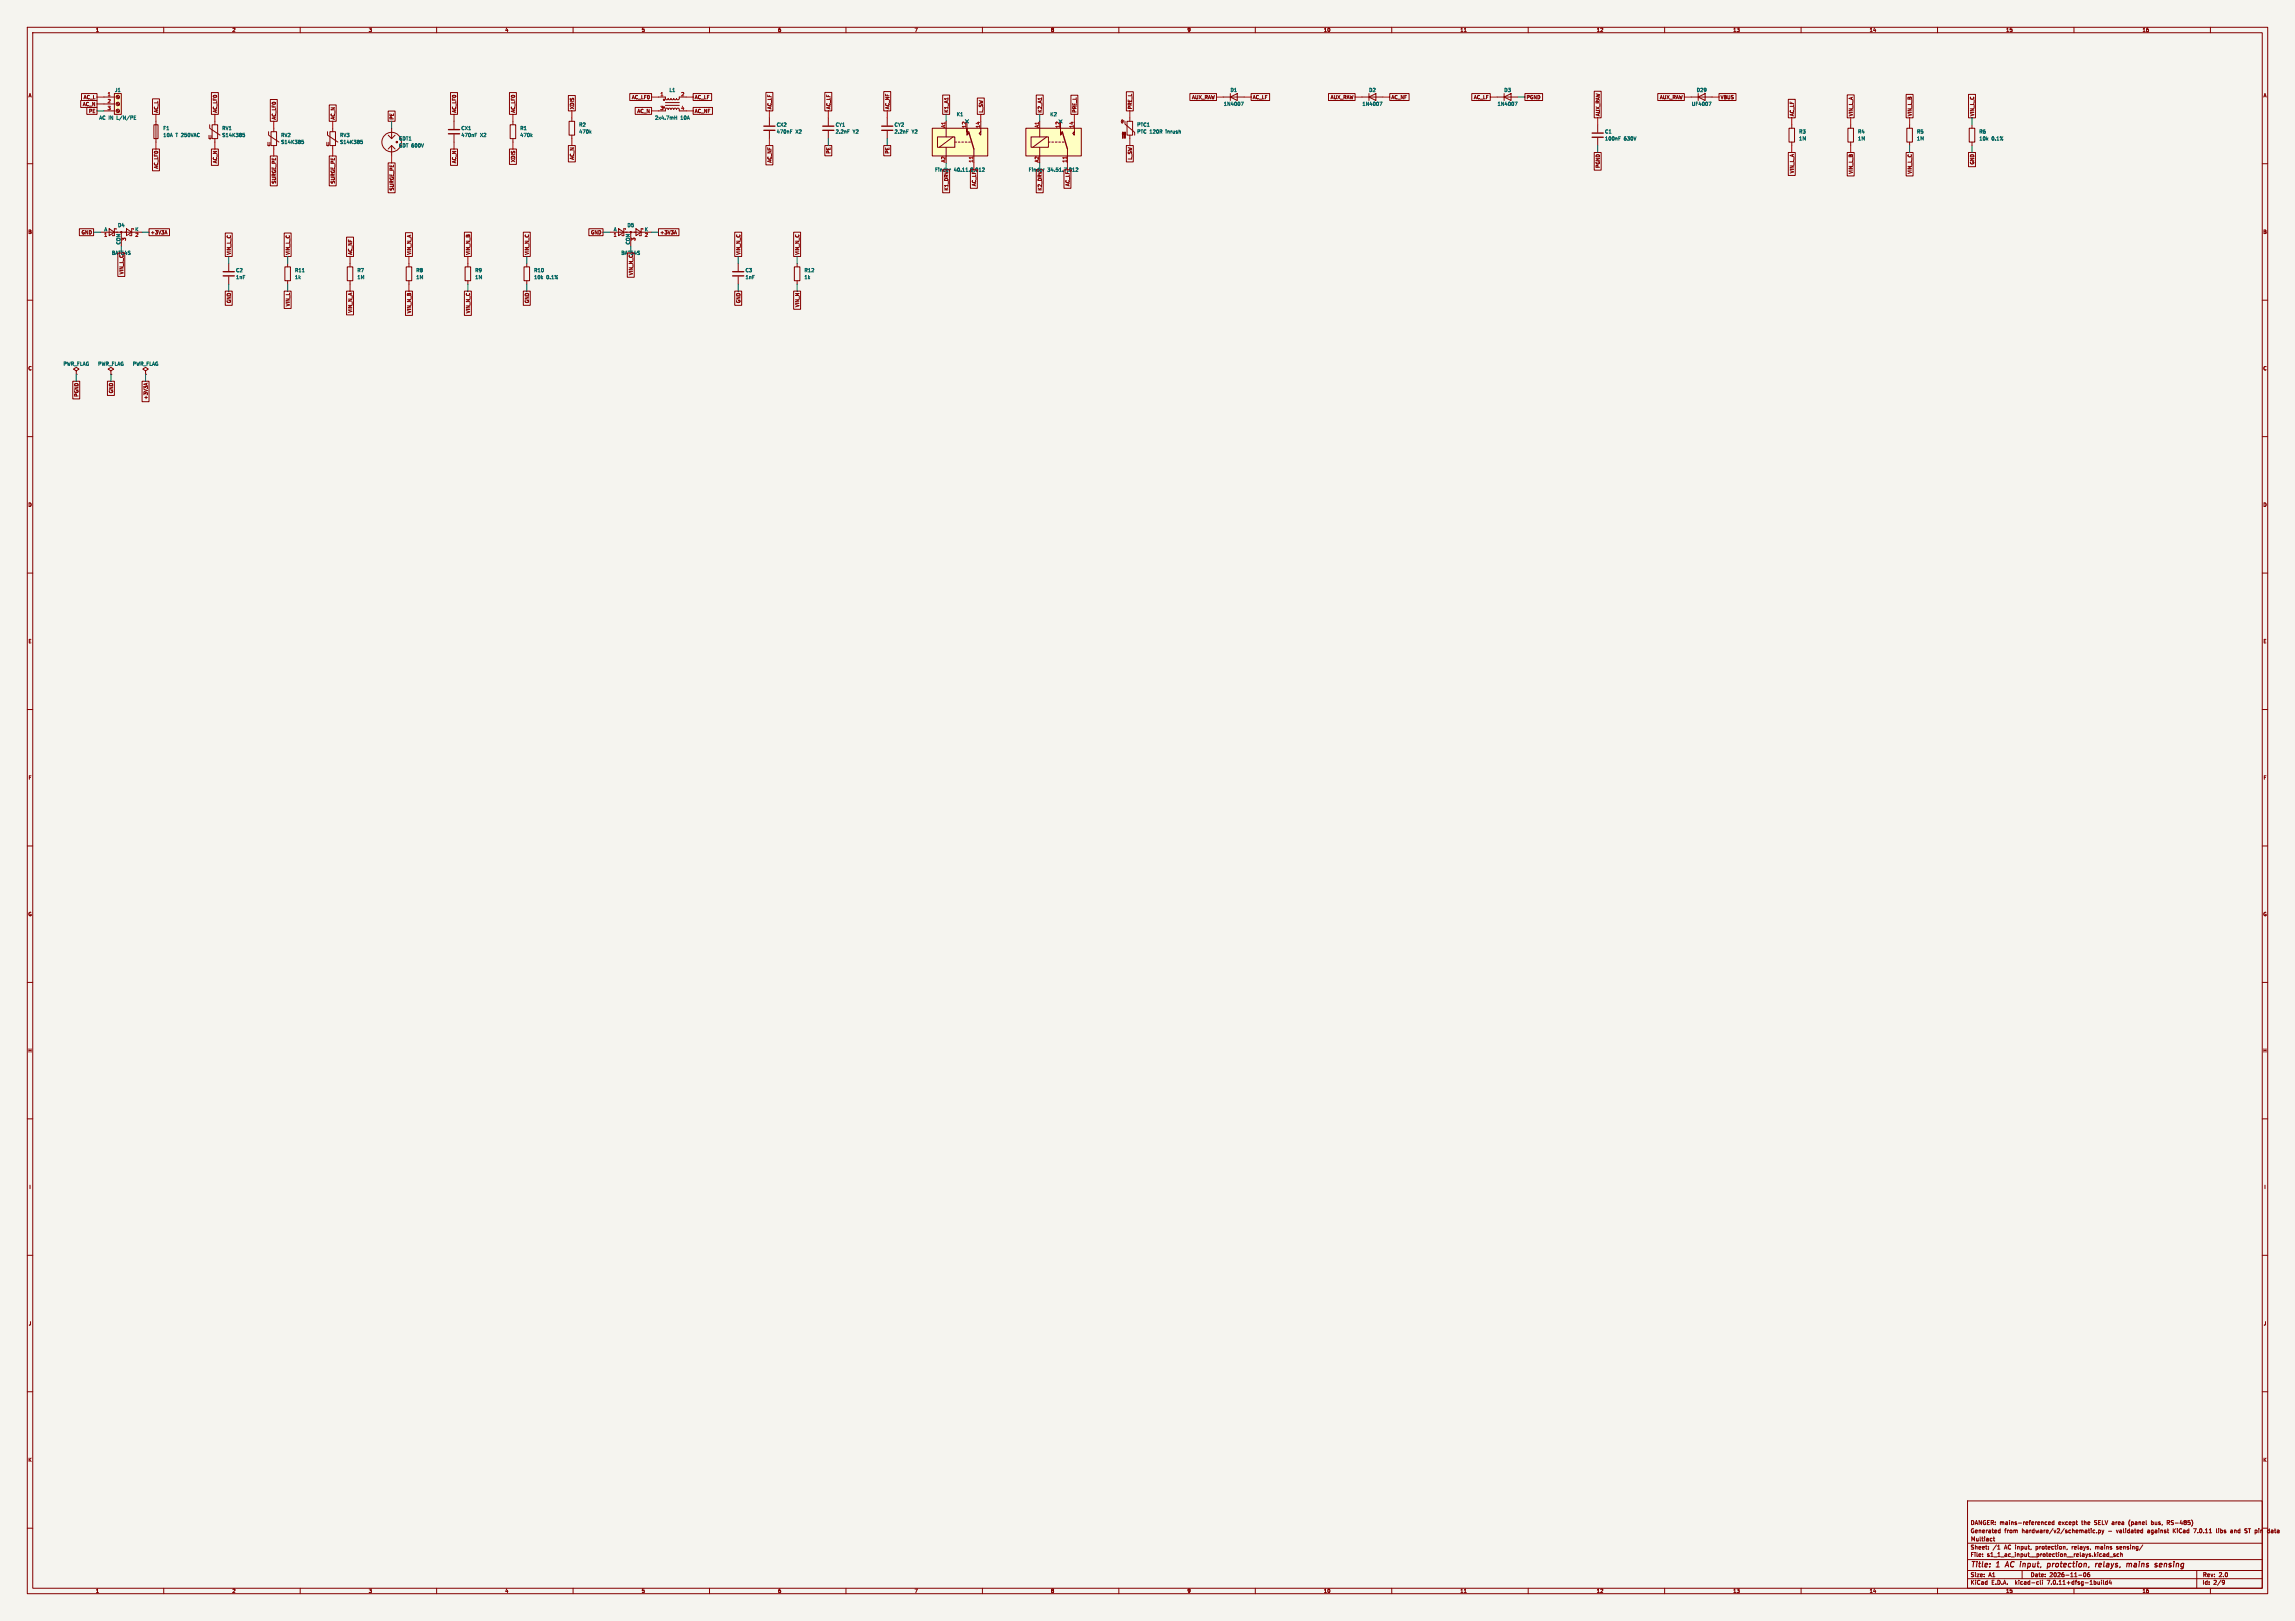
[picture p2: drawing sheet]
<svg xmlns="http://www.w3.org/2000/svg" width="841mm" height="594mm" viewBox="0 0 841 594" stroke-linecap="round" stroke-linejoin="round" font-family="sans-serif">
<defs><g id="words">
<g font-size="2.8" fill="#840000">
<text x="722" y="574.9">Title:</text>
<text x="731.7" y="574.9">1</text>
<text x="735.9" y="574.9">AC input,</text>
<text x="752.7" y="574.9">protection,</text>
<text x="771.1" y="574.9">relays,</text>
<text x="783.4" y="574.9">mains</text>
<text x="794.5" y="574.9">sensing</text>
</g>
<g font-size="2.1" fill="#840000">
<text x="722" y="562">Generated</text>
<text x="722" y="559">DANGER: mains-referenced</text>
<text x="734.5" y="562">from</text>
<text x="741" y="562">hardware/v2/schematic.py</text>
<text x="754.4" y="559">except</text>
<text x="763" y="559">the</text>
<text x="767.8" y="559">SELV area</text>
<text x="772.7" y="562">-</text>
<text x="775.8" y="562">validated</text>
<text x="780.6" y="559">(panel</text>
<text x="787.4" y="562">against</text>
<text x="789" y="559">bus,</text>
<text x="795" y="559">RS-485)</text>
<text x="796.9" y="562">KiCad</text>
<text x="804.6" y="562">7.0.11</text>
<text x="813" y="562">libs</text>
<text x="818.4" y="562">and</text>
<text x="823.8" y="562">ST pin</text>
<text x="832.4" y="562">data</text>
<text x="722" y="568">Sheet:</text>
<text x="722" y="565.2">Multiact</text>
<text x="730.2" y="568">/1</text>
<text x="734.5" y="568">AC input,</text>
<text x="746.3" y="568">protection,</text>
<text x="759.6" y="568">relays,</text>
<text x="768.4" y="568">mains</text>
<text x="776.3" y="568">sensing/</text>
<text x="722" y="570.7">File:</text>
<text x="728.1" y="570.7">s1_1_ac_input__protection__relays.kicad_sch</text>
<text x="722" y="580.9">KiCad</text>
<text x="722" y="578.1">Size:</text>
<text x="728.7" y="578.1">A1</text>
<text x="729.7" y="580.9">E.D.A.</text>
<text x="738.6" y="580.9">kicad-cli</text>
<text x="744" y="578.1">Date:</text>
<text x="750.5" y="580.9">7.0.11+dfsg-1build4</text>
<text x="751" y="578.1">2026-11-06</text>
<text x="807" y="578.3">Rev:</text>
<text x="807" y="580.9">Id:</text>
<text x="811.1" y="580.9">2/9</text>
<text x="813.4" y="578.3">2.0</text>
</g>
<g font-size="1.8" fill="#840000">
<text x="35" y="11.9">1</text>
<text x="85" y="11.9">2</text>
<text x="135" y="11.9">3</text>
<text x="185" y="11.9">4</text>
<text x="235" y="11.9">5</text>
<text x="285" y="11.9">6</text>
<text x="335" y="11.9">7</text>
<text x="385" y="11.9">8</text>
<text x="435" y="11.9">9</text>
<text x="485" y="11.9">10</text>
<text x="535" y="11.9">11</text>
<text x="585" y="11.9">12</text>
<text x="635" y="11.9">13</text>
<text x="685" y="11.9">14</text>
<text x="735" y="11.9">15</text>
<text x="785" y="11.9">16</text>
<text x="10.3" y="35.9">A</text>
<text x="829.3" y="35.9">A</text>
<text x="30.2" y="39.1">AC_N</text>
<text x="30.5" y="36.5">AC_L</text>
<text x="32.5" y="41.6">PE</text>
<text x="58.1" y="41.4" transform="rotate(-90 58.1 41.4)">AC_L</text>
<text x="79.7" y="41.4" transform="rotate(-90 79.7 41.4)">AC_LF0</text>
<text x="167.3" y="41.4" transform="rotate(-90 167.3 41.4)">AC_LF0</text>
<text x="188.9" y="41.4" transform="rotate(-90 188.9 41.4)">AC_LF0</text>
<text x="210.5" y="40.2" transform="rotate(-90 210.5 40.2)">XDIS</text>
<text x="231.4" y="36.5">AC_LF0</text>
<text x="233.4" y="41.6">AC_N</text>
<text x="254.5" y="36.5">AC_LF</text>
<text x="254.5" y="41.6">AC_NF</text>
<text x="282.9" y="40.2" transform="rotate(-90 282.9 40.2)">AC_LF</text>
<text x="304.5" y="40.2" transform="rotate(-90 304.5 40.2)">AC_LF</text>
<text x="326.1" y="40.2" transform="rotate(-90 326.1 40.2)">AC_NF</text>
<text x="347.7" y="41.4" transform="rotate(-90 347.7 41.4)">K1_A1</text>
<text x="360.4" y="41.4" transform="rotate(-90 360.4 41.4)">L_SW</text>
<text x="382" y="41.4" transform="rotate(-90 382 41.4)">K2_A1</text>
<text x="394.7" y="41.4" transform="rotate(-90 394.7 41.4)">PRE_L</text>
<text x="415" y="40.2" transform="rotate(-90 415 40.2)">PRE_L</text>
<text x="436.7" y="36.5">AUX_RAW</text>
<text x="458.9" y="36.5">AC_LF</text>
<text x="487.5" y="36.5">AUX_RAW</text>
<text x="509.7" y="36.5">AC_NF</text>
<text x="540" y="36.5">AC_LF</text>
<text x="559.3" y="36.5">PGND</text>
<text x="608.1" y="36.5">AUX_RAW</text>
<text x="630.4" y="36.5">VBUS</text>
<text x="101.3" y="44" transform="rotate(-90 101.3 44)">AC_LF0</text>
<text x="122.9" y="44" transform="rotate(-90 122.9 44)">AC_N</text>
<text x="144.5" y="44" transform="rotate(-90 144.5 44)">PE</text>
<text x="586.4" y="42.7" transform="rotate(-90 586.4 42.7)">AUX_RAW</text>
<text x="657.5" y="42.7" transform="rotate(-90 657.5 42.7)">AC_LF</text>
<text x="679.1" y="42.7" transform="rotate(-90 679.1 42.7)">VIN_L_A</text>
<text x="700.7" y="42.7" transform="rotate(-90 700.7 42.7)">VIN_L_B</text>
<text x="723.6" y="42.7" transform="rotate(-90 723.6 42.7)">VIN_L_C</text>
<text x="76.2" y="51.2">U</text>
<text x="97.8" y="53.7">U</text>
<text x="119.4" y="53.7">U</text>
<text x="79.7" y="59.9" transform="rotate(-90 79.7 59.9)">AC_N</text>
<text x="167.3" y="59.9" transform="rotate(-90 167.3 59.9)">AC_N</text>
<text x="188.9" y="59.6" transform="rotate(-90 188.9 59.6)">XDIS</text>
<text x="210.5" y="58.7" transform="rotate(-90 210.5 58.7)">AC_N</text>
<text x="282.9" y="59.8" transform="rotate(-90 282.9 59.8)">AC_NF</text>
<text x="304.5" y="56.4" transform="rotate(-90 304.5 56.4)">PE</text>
<text x="326.1" y="56.4" transform="rotate(-90 326.1 56.4)">PE</text>
<text x="415" y="58.7" transform="rotate(-90 415 58.7)">L_SW</text>
<text x="58.1" y="61.9" transform="rotate(-90 58.1 61.9)">AC_LF0</text>
<text x="342.5" y="63.1">Finder</text>
<text x="376.8" y="63.1">Finder</text>
<text x="586.4" y="61.7" transform="rotate(-90 586.4 61.7)">PGND</text>
<text x="657.5" y="63.6" transform="rotate(-90 657.5 63.6)">VIN_L_A</text>
<text x="679.1" y="63.8" transform="rotate(-90 679.1 63.8)">VIN_L_B</text>
<text x="700.7" y="63.8" transform="rotate(-90 700.7 63.8)">VIN_L_C</text>
<text x="723.6" y="60.4" transform="rotate(-90 723.6 60.4)">GND</text>
<text x="101.3" y="67.4" transform="rotate(-90 101.3 67.4)">SURGE_PE</text>
<text x="122.9" y="67.4" transform="rotate(-90 122.9 67.4)">SURGE_PE</text>
<text x="144.5" y="70" transform="rotate(-90 144.5 70)">SURGE_PE</text>
<text x="347.7" y="70" transform="rotate(-90 347.7 70)">K1_DRV</text>
<text x="357.8" y="68.4" transform="rotate(-90 357.8 68.4)">AC_LF</text>
<text x="382" y="70" transform="rotate(-90 382 70)">K2_DRV</text>
<text x="392.1" y="68.4" transform="rotate(-90 392.1 68.4)">AC_LF</text>
<text x="10.3" y="85.9">B</text>
<text x="29.7" y="86">GND</text>
<text x="55.1" y="86">+3V3A</text>
<text x="216.4" y="86">GND</text>
<text x="241.8" y="86">+3V3A</text>
<text x="829.2" y="85.9">B</text>
<text x="40.9" y="93.6">BAT54S</text>
<text x="84.8" y="93.5" transform="rotate(-90 84.8 93.5)">VIN_L_C</text>
<text x="106.4" y="93.5" transform="rotate(-90 106.4 93.5)">VIN_L_C</text>
<text x="129.2" y="93.5" transform="rotate(-90 129.2 93.5)">AC_NF</text>
<text x="150.8" y="93.5" transform="rotate(-90 150.8 93.5)">VIN_N_A</text>
<text x="172.4" y="93.5" transform="rotate(-90 172.4 93.5)">VIN_N_B</text>
<text x="194" y="93.5" transform="rotate(-90 194 93.5)">VIN_N_C</text>
<text x="227.6" y="93.6">BAT54S</text>
<text x="271.5" y="93.5" transform="rotate(-90 271.5 93.5)">VIN_N_C</text>
<text x="293.1" y="93.5" transform="rotate(-90 293.1 93.5)">VIN_N_C</text>
<text x="45.4" y="100.6" transform="rotate(-90 45.4 100.6)">VIN_L_C</text>
<text x="232.1" y="100.9" transform="rotate(-90 232.1 100.9)">VIN_N_C</text>
<text x="84.8" y="111.2" transform="rotate(-90 84.8 111.2)">GND</text>
<text x="106.4" y="112.4" transform="rotate(-90 106.4 112.4)">VIN_L</text>
<text x="194" y="111.2" transform="rotate(-90 194 111.2)">GND</text>
<text x="271.5" y="111.2" transform="rotate(-90 271.5 111.2)">GND</text>
<text x="293.1" y="112.7" transform="rotate(-90 293.1 112.7)">VIN_N</text>
<text x="129.2" y="114.7" transform="rotate(-90 129.2 114.7)">VIN_N_A</text>
<text x="150.8" y="114.9" transform="rotate(-90 150.8 114.9)">VIN_N_B</text>
<text x="172.4" y="114.9" transform="rotate(-90 172.4 114.9)">VIN_N_C</text>
<text x="10.3" y="135.9">C</text>
<text x="829.2" y="135.9">C</text>
<text x="28.9" y="145.5" transform="rotate(-90 28.9 145.5)">PGND</text>
<text x="41.6" y="144.2" transform="rotate(-90 41.6 144.2)">GND</text>
<text x="54.3" y="146.5" transform="rotate(-90 54.3 146.5)">+3V3A</text>
<text x="10.3" y="185.9">D</text>
<text x="829.2" y="185.9">D</text>
<text x="10.3" y="235.9">E</text>
<text x="829.3" y="235.9">E</text>
<text x="10.3" y="285.9">F</text>
<text x="829.3" y="285.9">F</text>
<text x="10.3" y="335.9">G</text>
<text x="829.2" y="335.9">G</text>
<text x="10.2" y="385.9">H</text>
<text x="829.2" y="385.9">H</text>
<text x="10.6" y="435.9">I</text>
<text x="829.6" y="435.9">I</text>
<text x="10.4" y="485.9">J</text>
<text x="829.4" y="485.9">J</text>
<text x="10.3" y="535.9">K</text>
<text x="829.2" y="535.9">K</text>
<text x="35" y="583.9">1</text>
<text x="85" y="583.9">2</text>
<text x="135" y="583.9">3</text>
<text x="185" y="583.9">4</text>
<text x="235" y="583.9">5</text>
<text x="285" y="583.9">6</text>
<text x="335" y="583.9">7</text>
<text x="385" y="583.9">8</text>
<text x="435" y="583.9">9</text>
<text x="485" y="583.9">10</text>
<text x="535" y="583.9">11</text>
<text x="585" y="583.9">12</text>
<text x="635" y="583.9">13</text>
<text x="685" y="583.9">14</text>
<text x="735" y="583.9">15</text>
<text x="785" y="583.9">16</text>
</g>
<g font-size="1.8" fill="#a90000">
<text x="39.3" y="35.3">1</text>
<text x="241.9" y="35.3">1</text>
<text x="249.5" y="35.3">2</text>
<text x="39.3" y="37.8">2</text>
<text x="39.3" y="40.4">3</text>
<text x="241.9" y="40.4">3</text>
<text x="249.5" y="40.4">4</text>
<text x="346.5" y="47" transform="rotate(-90 346.5 47)">A1</text>
<text x="354.1" y="47" transform="rotate(-90 354.1 47)">12</text>
<text x="359.2" y="47" transform="rotate(-90 359.2 47)">14</text>
<text x="380.7" y="47" transform="rotate(-90 380.7 47)">A1</text>
<text x="388.4" y="47" transform="rotate(-90 388.4 47)">12</text>
<text x="393.4" y="47" transform="rotate(-90 393.4 47)">14</text>
<text x="346.5" y="59.7" transform="rotate(-90 346.5 59.7)">A2</text>
<text x="356.6" y="59.7" transform="rotate(-90 356.6 59.7)">11</text>
<text x="380.7" y="59.7" transform="rotate(-90 380.7 59.7)">A2</text>
<text x="390.9" y="59.7" transform="rotate(-90 390.9 59.7)">11</text>
<text x="38" y="87.1">1</text>
<text x="46.4" y="88.3" transform="rotate(-90 46.4 88.3)">3</text>
<text x="49.5" y="87.1">2</text>
<text x="224.7" y="87.1">1</text>
<text x="233.1" y="88.3" transform="rotate(-90 233.1 88.3)">3</text>
<text x="236.1" y="87.1">2</text>
</g>
<g font-size="1.8" fill="#006464">
<text x="42" y="33.9">J1</text>
<text x="245.2" y="33.9">L1</text>
<text x="450.8" y="33.9">D1</text>
<text x="501.6" y="33.9">D2</text>
<text x="551.1" y="33.9">D3</text>
<text x="621.6" y="33.9">D29</text>
<text x="448.3" y="39">1N4007</text>
<text x="499.1" y="39">1N4007</text>
<text x="548.7" y="39">1N4007</text>
<text x="619.8" y="39">UF4007</text>
<text x="36.2" y="44">AC IN</text>
<text x="42.9" y="44">L/N/PE</text>
<text x="59.7" y="47.9">F1</text>
<text x="81.3" y="47.9">RV1</text>
<text x="168.9" y="47.9">CX1</text>
<text x="190.5" y="47.9">R1</text>
<text x="212.1" y="46.6">R2</text>
<text x="239.9" y="44">2x4.7mH</text>
<text x="249.4" y="44">10A</text>
<text x="284.5" y="46.6">CX2</text>
<text x="306.1" y="46.6">CY1</text>
<text x="327.7" y="46.6">CY2</text>
<text x="350.4" y="42.8">K1</text>
<text x="384.7" y="42.8">K2</text>
<text x="416.6" y="46.6">PTC1</text>
<text x="59.7" y="50.4">10A</text>
<text x="64.4" y="50.4">T 250VAC</text>
<text x="81.3" y="50.4">S14K385</text>
<text x="102.9" y="50.4">RV2</text>
<text x="102.9" y="52.9">S14K385</text>
<text x="124.5" y="50.4">RV3</text>
<text x="124.5" y="52.9">S14K385</text>
<text x="146.1" y="51.7">GDT1</text>
<text x="168.9" y="50.4">470nF</text>
<text x="176" y="50.4">X2</text>
<text x="190.5" y="50.4">470k</text>
<text x="212.1" y="49.1">470k</text>
<text x="284.5" y="49.1">470nF</text>
<text x="291.5" y="49.1">X2</text>
<text x="306.1" y="49.1">2.2nF</text>
<text x="312.5" y="49.1">Y2</text>
<text x="327.7" y="49.1">2.2nF</text>
<text x="334.1" y="49.1">Y2</text>
<text x="416.6" y="49.1">PTC 120R</text>
<text x="427.3" y="49.1">inrush</text>
<text x="588" y="49.1">C1</text>
<text x="588" y="51.7">100nF</text>
<text x="595.1" y="51.7">630V</text>
<text x="659.1" y="49.1">R3</text>
<text x="659.1" y="51.7">1M</text>
<text x="680.7" y="49.1">R4</text>
<text x="680.7" y="51.7">1M</text>
<text x="702.3" y="49.1">R5</text>
<text x="702.3" y="51.7">1M</text>
<text x="725.2" y="49.1">R6</text>
<text x="725.2" y="51.7">10k</text>
<text x="729.8" y="51.7">0.1%</text>
<text x="146.1" y="54.2">GDT 600V</text>
<text x="349.6" y="63.1">40.11.9.012</text>
<text x="383.9" y="63.1">34.51.7.012</text>
<text x="43.1" y="83.4">D4</text>
<text x="229.8" y="83.4">D5</text>
<text x="38.1" y="84.8">A</text>
<text x="44.2" y="89.8" transform="rotate(-90 44.2 89.8)">COM</text>
<text x="49.4" y="84.8">K</text>
<text x="224.8" y="84.8">A</text>
<text x="230.9" y="89.8" transform="rotate(-90 230.9 89.8)">COM</text>
<text x="236.1" y="84.8">K</text>
<text x="86.4" y="99.9">C2</text>
<text x="108" y="99.9">R11</text>
<text x="130.8" y="99.9">R7</text>
<text x="152.4" y="99.9">R8</text>
<text x="174" y="99.9">R9</text>
<text x="195.6" y="99.9">R10</text>
<text x="273.1" y="99.9">C3</text>
<text x="294.7" y="99.9">R12</text>
<text x="86.4" y="102.5">1nF</text>
<text x="108" y="102.5">1k</text>
<text x="130.8" y="102.5">1M</text>
<text x="152.4" y="102.5">1M</text>
<text x="174" y="102.5">1M</text>
<text x="195.6" y="102.5">10k</text>
<text x="200.2" y="102.5">0.1%</text>
<text x="273.1" y="102.5">1nF</text>
<text x="294.7" y="102.5">1k</text>
<text x="23.1" y="134.2">PWR_FLAG</text>
<text x="35.8" y="134.2">PWR_FLAG</text>
<text x="48.5" y="134.2">PWR_FLAG</text>
</g>
</g></defs>
<path d="M0 0h841v594h-841z" fill="#f5f4ef" stroke="#f5f4ef" stroke-width=".37"/>
<g fill="none" stroke="#840000" stroke-width=".37">
<path d="M10 10h821v574h-821zM12 12h817v570h-817zM60 10v2M110 10v2M160 10v2M210 10v2M260 10v2M310 10v2M360 10v2M410 10v2M460 10v2M510 10v2"/>
<path d="M536.6 11.6h.7M560 10v2M610 10v2M660 10v2M710 10v2M760 10v2M810 10v2M29.6 36.8h6v2.6h-6zM29.9 34.3h5.7v2.5h-5.7zM31.8 39.4h3.8v2.5h-3.8zM38.1 35.6h3.8M38.1 38.1h3.8"/>
<path d="M41.9 34.3h2.5v7.6h-2.5zM42.6 37.8l.9 .8M42.6 35.2l.9 .9M42.8 37.6l.9 .8M42.8 35.1l.9 .8M55.9 36.2h2.5v5.7h-2.5zM77.5 33.9h2.5v8h-2.5zM99.1 36.5h2.5v7.9h-2.5zM120.6 38.5h2.6v5.9h-2.6zM165.1 33.9h2.5v8h-2.5zM186.7 33.9h2.5v8h-2.5zM208.3 35h2.5v5.6h-2.5z"/>
<path d="M230.8 34.3h8v2.5h-8zM232.8 39.4h6v2.5h-6zM241.3 35.6h2.5l.1 .7 .4 .3 .6-.5 .4 .5 .6-.5 .4 .5 .4-.1 .2-.4 .2 .4h.5l.3-.4 .6 .5 .4-.3v-.7h2.6M243.8 37.6h5.1M243.8 38.6h5.1M254 34.3h6.8v2.5h-6.8zM254 39.4h7.1v2.5h-7.1zM280.7 33.9h2.5v6.7h-2.5zM302.3 33.9h2.5v6.7h-2.5zM323.8 33.6h2.6v7h-2.6zM345.4 34.8h2.6v7.1h-2.6zM347.4 35.8v.8"/>
<path d="M358.1 35.9h2.6v6h-2.6zM379.7 34.8h2.6v7.1h-2.6zM381.7 35.8v.8M392.4 34.9h2.6v7h-2.6zM412.7 33.6h2.6v7h-2.6zM436 34.3h9.8v2.5h-9.8zM448.3 35.6h7.6M450.8 35.6l2.6-1.3v2.5zM450.8 34.3v2.5M458.5 34.3h6.7v2.5h-6.7zM486.8 34.3h9.8v2.5h-9.8zM499.1 35.6h7.6"/>
<path d="M501.6 35.6l2.6-1.3v2.5zM501.6 34.3v2.5M509.3 34.3h7v2.5h-7zM539.3 34.3h6.8v2.5h-6.8zM548.6 35.6h7.7M551.2 35.6l2.5-1.3v2.5zM551.2 34.3v2.5M558.8 34.3h6.5v2.5h-6.5zM584.2 33.4h2.5v9.8h-2.5zM607.5 34.3h9.7v2.5h-9.7zM619.8 35.6h7.6M622.3 35.6l2.5-1.3v2.5z"/>
<path d="M622.3 34.3v2.5M629.9 34.3h6.3v2.5h-6.3zM655.3 36.4h2.6v6.8h-2.6zM676.9 34.8h2.5v8.4h-2.5zM698.5 34.6h2.5v8.6h-2.5zM721.4 34.6h2.5v8.6h-2.5zM10 60h2M38.1 40.6h3.8M42.6 40.3l.9 .8M42.8 40.1l.9 .9M55.9 54.6h2.5v8h-2.5zM56.4 45.7h1.5v5.1h-1.5z"/>
<path d="M57.1 44.4v7.7M76.8 45.7v1.3l3.8 2.5M77.5 54.6h2.5v6h-2.5zM77.7 45.7h2.1v5.1h-2.1zM78.7 44.4v1.3M78.7 50.8v1.3M98.4 48.3v1.2l3.8 2.6M99.1 57.1h2.5v11h-2.5zM99.3 48.3h2v5h-2zM100.3 47v1.3M100.3 53.3v1.3M120 48.3v1.2l3.8 2.6"/>
<path d="M120.6 57.1h2.6v11h-2.6zM120.9 48.3h2v5h-2zM121.9 47v1.3M121.9 53.3v1.3M142.2 40.7h2.6v3.7h-2.6zM142.2 59.7h2.6v10.9h-2.6zM142.2 49.5l1.3 1.3M143.5 47v3.8M143.5 53.3v3.8M143.5 53.3l-1.3 1.3M143.5 53.3l1.3 1.3M144.8 49.5l-1.3 1.3"/>
<path d="M165.1 54.6h2.5v6h-2.5zM166.4 44.4v2.8M166.4 49.3v2.8M186.7 54.6h2.5v5.6h-2.5zM186.9 45.7h2.1v5.1h-2.1zM188 44.4v1.3M188 50.8v1.3M208.3 53.3h2.5v6h-2.5zM208.5 44.4h2.1v5.1h-2.1zM209.5 43.2v1.2M209.5 49.5v1.3M248.9 40.1l-.4-.5-.6 .5-.4-.5-.4 .1-.2 .4-.2-.4h-.5l-.3 .4-.6-.5-.4 .5-.6-.5-.4 .3-.1 .7h-2.5"/>
<path d="M248.9 40.6h2.6M280.7 53.3h2.5v7.1h-2.5zM281.9 43.2v2.8M281.9 48v2.8M302.3 53.3h2.5v3.8h-2.5zM303.5 43.2v2.8M303.5 48v2.8M323.8 53.3h2.6v3.8h-2.6zM325.1 43.2v2.8M325.1 48v2.8M341.6 47h20.3v10.1h-20.3zM343.5 50.2h6.4v3.8h-6.4z"/>
<path d="M346.7 44.4v5.8M346.7 54v3.1M349.2 50.2l-5 3.8M349.9 52.1h.6M351.2 52.1h.6M352.4 52.1h.7M353.7 52.1h.6M354.3 44.4v2.6M355 52.1h.6M356.9 54.6v5.1M359.4 44.4v5.1l-.6-.6 .6-.6M375.9 47h20.3v10.1h-20.3z"/>
<path d="M377.8 50.2h6.4v3.8h-6.4zM381 44.4v5.8M381 54v3.1M383.5 50.2l-5 3.8M384.2 52.1h.6M385.4 52.1h.7M386.7 52.1h.6M388 52.1h.6M388.6 44.4v2.6M389.3 52.1h.6M391.2 54.6v5.1M393.7 44.4v5.1l-.6-.6 .6-.6"/>
<path d="M411.9 44.2l-.7 .2-.2-.3h.5l-.2 1-.5-.5M412.2 44.4v1.1l3.6 3v1M412.7 53.3h2.6v6h-2.6zM413 44.4h2v5.1h-2zM414 43.2v1.2M414 49.5v1.3M584.2 55.9h2.5v6.5h-2.5zM585.5 45.7v2.8M585.5 50.5v2.8M655.3 55.9h2.6v8.4h-2.6zM655.6 47h2v5.1h-2zM656.6 45.7v1.3"/>
<path d="M656.6 52.1v1.2M676.9 55.9h2.5v8.6h-2.5zM677.2 47h2v5.1h-2zM678.2 45.7v1.3M678.2 52.1v1.2M698.5 55.9h2.5v8.6h-2.5zM698.8 47h2v5.1h-2zM699.8 45.7v1.3M699.8 52.1v1.2M721.4 55.9h2.5v5.2h-2.5zM721.6 47h2v5.1h-2zM722.6 45.7v1.3"/>
<path d="M722.6 52.1v1.2M829 60h2M345.4 62.2h2.6v8.4h-2.6zM355.6 62.2h2.5v6.8h-2.5zM379.7 62.2h2.6v8.4h-2.6zM389.9 62.2h2.5v6.8h-2.5zM29.1 83.8h5.2v2.6h-5.2zM36.8 85.1h15.3M40 83.8l1.9 1.3-1.9 1.3zM42.5 84.1v-.3h-.6v2.6h-.6v-.3M43.2 92.7h2.5v8.6h-2.5zM44.4 85.1v5.1"/>
<path d="M46.4 83.8l1.9 1.3-1.9 1.3zM48.9 84.1v-.3h-.6v2.6h-.7v-.3M54.6 83.8h7.5v2.6h-7.5zM60.5 85.4h.6M60.8 84.5l.4 1.3M82.5 85.4h2.6v8.6h-2.6zM83.8 96.5v2.8M104.1 85.4h2.6v8.6h-2.6zM104.4 97.8h2v5.1h-2zM105.4 96.5v1.3M127 86.9h2.5v7.1h-2.5zM127.3 97.8h2v5.1h-2z"/>
<path d="M128.3 96.5v1.3M148.6 85.3h2.5v8.7h-2.5zM148.8 97.8h2.1v5.1h-2.1zM149.9 96.5v1.3M170.2 85.1h2.5v8.9h-2.5zM170.4 97.8h2.1v5.1h-2.1zM171.4 96.5v1.3M191.8 85.1h2.5v8.9h-2.5zM192 97.8h2.1v5.1h-2.1zM193 96.5v1.3M215.8 83.8h5.2v2.6h-5.2zM223.5 85.1h15.3"/>
<path d="M226.7 83.8l1.9 1.3-1.9 1.3zM229.2 84.1v-.3h-.6v2.6h-.6v-.3M229.9 92.7h2.5v8.9h-2.5zM231.1 85.1v5.1M233 83.8l1.9 1.3-1.9 1.3zM235.6 84.1v-.3h-.7v2.6h-.6v-.3M241.3 83.8h7.5v2.6h-7.5zM247.2 85.4h.6M247.5 84.5l.4 1.3M269.2 85.1h2.6v8.9h-2.6zM270.5 96.5v2.8M290.8 85.1h2.6v8.9h-2.6z"/>
<path d="M291.1 97.8h2v5.1h-2zM292.1 96.5v1.3M10 110h2M82.5 106.7h2.6v5.2h-2.6zM83.8 101.3v2.8M104.1 106.7h2.6v6.3h-2.6zM105.4 102.9v1.2M127 106.7h2.5v8.7h-2.5zM128.3 102.9v1.2M148.6 106.7h2.5v8.9h-2.5zM149.9 102.9v1.2M170.2 106.7h2.5v8.9h-2.5z"/>
<path d="M171.4 102.9v1.2M191.8 106.7h2.5v5.2h-2.5zM193 102.9v1.2M269.2 106.7h2.6v5.2h-2.6zM270.5 101.3v2.8M290.8 106.7h2.6v6.6h-2.6zM292.1 102.9v1.2M829 110h2M26.7 139.7h2.5v6.5h-2.5zM27.9 135.9l1.1-.6-1.1-.7-1 .7 1 .6v1.3M27.9 137.2h.1M39.4 139.7h2.5v5.2h-2.5z"/>
<path d="M40.6 135.9l1.1-.6-1.1-.7-1 .7 1 .6v1.3M40.6 137.2h.1M52.1 139.7h2.5v7.5h-2.5zM53.3 135.9l1.1-.6-1.1-.7-1 .7 1 .6v1.3M53.3 137.2h.1M10 160h2M53.6 140.5v.6M54 140.4l-1.3 .4M829 160h2M10 210h2M829 210h2M10 260h2"/>
<path d="M829 260h2M10 310h2M829 310h2M10 360h2M829 360h2M10 410h2M829 410h2M10 460h2M829 460h2M10 510h2M829 510h2M10 560h2"/>
<path d="M721 550h108v32h-108zM749.5 558.6h.6M749.5 557.8h.6M750.7 558.2l.7-.2-.1-.2-.6 .1v.7h.6M752.7 557.2v1.4h-.6l-.1-.8h.7M760.7 557.7h.6M761.2 558.7h.1M788.4 557.2l.1 1.5M788.5 557.7l-.1 .1M794.2 558h.5M794.7 557.2h-.5v1.5M803.3 557.3l.2 .7-.2 1"/>
<path d="M721 578.5h108M721 575.5h108M721 571.5h108M721 565.5h108M726.5 570.2h.1M726.5 570.2v.1M726.5 569.5v.1M728.7 567.5v.2M728.7 566.8v.1M730.4 563.7h.6M730.6 563.2v1.3l.4 .2M732 567.7h.9"/>
<path d="M732.2 566.5l.3-.3v1.5M732.4 561.6h.6M732.4 560.8h.6M733 560.2v1.5M741 575.5v3M744.3 567.6l-.1 .2M746.6 579.6l.4 .1M747.7 579.1l.2 1.5M748.5 579.1v.1M748.5 579.6v1M756.5 566.7l.2 1M757.5 567.6l-.1 .3"/>
<path d="M761.7 577.2h1.2M763.7 576.4a.72 .72 0 0 0-.3 .9 .72 .72 0 0 0 .8 .4l.2-.5-.2-.8M765 577v.1M765.1 576.9l-.1 .1M765.2 576.4l-.2 1.1 .2 .3 .5-.1v-.7l-.6-.1M766.3 560.2v.1M766.3 560.7v1M767 561.5l.1 .1M767.1 561.6h.6M767.7 560.8h-.7v.7M768.4 561.6h.1M768.3 561.5l.1 .1"/>
<path d="M769 561.6h.6M769 560.8h.7v.7M769 560.7v1.5M769.7 561.5l-.1 .1M770.1 579.1v.1M770.1 579.6v1M770.2 560.7l.4 1M770.6 561.7l-.4 .5M770.8 579.1l.2 1.5M771 560.7l-.4 1M772.2 579.7l-.4-.1-.3 .3 .2 .6h.5M772.2 579.1v1.5"/>
<path d="M772.7 568.9v1.5M772.7 569.5l-.4-.1-.3 .3 .2 .6h.5M773.1 570.5h1.1M773.2 579l-.3 1.1h.9M773.6 579.6v1M774.5 569.7l.7 .4-.2 .3-.5-.1M774.5 569.6v.1M775.1 569.5l-.6 .1M775.6 567.6l.1 .1M775.7 566.8v.3M776.5 569.5l-.5-.1-.3 .3 .2 .6h.6M777.1 569.5h.6v.9"/>
<path d="M777.1 568.9v1.5M784.7 560.7l.5 .1M785.2 561.6l-.5 .1M785.2 560.2v1.5M785.2 566.1l-1.2 1.9M803.8 560.2h1M805 575.5v6.5M812.2 560.2l.3 1.5M814.6 579.1l.5 .1 .1 .7-.3 .6-.4 .1M815 579.9l-.4 .1M815.1 579.9h-.1M815.2 579.7l-.1 .2"/>
<path d="M817.9 560.7l-.4 .1M818 561.1l-.6 .2 .1 .3 .5 .1M822.6 561.6l.6 .1M823.2 560.2l-.6 .3 .6 .5M831 561.6h.6M831 560.8h.6M831.6 560.2v1.5M60 582v2M110 582v2M160 582v2M210 582v2M260 582v2"/>
<path d="M310 582v2M360 582v2M410 582v2M460 582v2M510 582v2M536.6 583.6h.7M560 582v2M610 582v2M660 582v2M710 582v2M747 580.5l-.4 .1M760 582v2"/>
<path d="M810 582v2"/>
<circle cx="43.2" cy="35.6" r=".63"/>
<circle cx="43.2" cy="38.1" r=".63"/>
<circle cx="43.2" cy="40.6" r=".63"/>
<circle cx="143.5" cy="52.1" r="3.6"/>
<circle cx="145.4" cy="52.1" r=".28"/>
<circle cx="145.4" cy="52.1" r=".13"/>
<circle cx="145.5" cy="52.1" r=".13"/>
</g>
<path d="M735.6 572.2l-.9 2M750.4 573l.6-.1 .3 .4-.3 .8h-.7M750.4 572.9l-.2 2M768 572.9l-.1 1.3M768.6 572.9l-.6 .4M769.1 573.5l1-.1-.1-.4-.5-.1-.4 .3v.9h.8M780.6 572.9l.5 .3-.1 1M782.7 572.9l-.6 .1M782.7 573.4l-.8 .3 .1 .4 .6 .1M793.2 572.9l-.2 1.3M793.9 573l-.7 .1" fill="none" stroke="#840000" stroke-width=".4"/>
<g fill="#840000" stroke="#840000" stroke-width=".37">
<path d="M411.5 48.4l.2 .7h-.5l.3-.7v2.3z"/>
<path d="M412.2 48.4l.3 .7h-.5l.2-.7v2.3z"/>
<path d="M354.3 47v1.3l.7 .6-.7 .6z"/>
<path d="M388.6 47v1.3l.7 .6-.7 .6z"/>
<circle cx="231.1" cy="85.1" r=".25"/>
<circle cx="243.3" cy="39.4" r=".25"/>
<circle cx="243.3" cy="36.6" r=".25"/>
<circle cx="44.4" cy="85.1" r=".25"/>
</g>
<g fill="none" stroke="#840000" stroke-width=".51">
<path d="M164.3 49h4.1M164.3 47.5h4.1M279.9 47.8h4.1M279.9 46.2h4.1M301.5 47.8h4.1M301.5 46.2h4.1M323.1 47.8h4.1M323.1 46.2h4.1M355 48.3l1.9 6.3M389.3 48.3l1.9 6.3M583.4 50.3h4.1M583.4 48.8h4.1"/>
<path d="M81.8 99.6h4.1M268.5 99.6h4M81.8 101.1h4.1M268.5 101.1h4"/>
</g>
<g fill="none" stroke="#006464" stroke-width=".37">
<path d="M454.8 37.4h.8l-.5 1.3M505.6 37.4h.8l-.5 1.3M555.1 37.4h.9l-.6 1.3M626.2 37.4h.8l-.5 1.3M49.2 43.1h.4M49.8 42.5h-.6v1.3h.6M89 50h.6M89 48.8h.6M89 49.4h.6v.6M89.6 50h.1M110.6 51.4h.6M110.6 51.9l.7 .2-.2 .5h-.5"/>
<path d="M132.2 51.4h.6M132.2 51.9l.7 .2-.2 .5h-.5M174.1 49.4h.4M174.1 48.8h.6M194.7 49.6l.3 .5M195 49.3l-.5 .4M216.3 48.4l.3 .4M216.6 48l-.5 .5M247.3 43.1h.7M248 42.5v1.3M289.7 47.6h.6M289.7 48.2h.4"/>
<path d="M310.7 47.6h.6M332.2 47.6h.7M593.2 50.7h.4M593.2 50.1h.6M348.4 62h-.3M358.8 62.8h.7M360 61.7l.5-.2 .2 .4-.8 .9h.8M382.7 62h-.3M393.1 62.8h.7M394.3 61.7l.5-.2 .2 .4-.8 .9h.8M110.8 99.6h.7"/>
</g>
<g fill="#ffffc2" stroke="#ffffc2" stroke-width=".37">
<path d="M341.6 47h20.3v10.1h-20.3z"/>
<path d="M375.9 47h20.3v10.1h-20.3z"/>
<path d="M41.9 34.3h2.5v7.6h-2.5z"/>
</g>
<path d="M356.5 57.5v.7M390.7 57.5v.7" fill="none" stroke="#a90000" stroke-width=".37"/>
<g fill="none" stroke="#c20000" stroke-width=".37">
<path d="M35.6 35.6h2.5M35.6 38.1h2.5M238.8 35.6h2.5M251.5 35.6h2.5M445.8 35.6h2.5M455.9 35.6h2.6M496.6 35.6h2.5M506.7 35.6h2.6M546.1 35.6h2.5M617.2 35.6h2.6M627.4 35.6h2.5M57.1 41.9v2.5"/>
<path d="M57.1 52.1v2.5M78.7 41.9v2.5M78.7 52.1v2.5M100.3 44.4v2.6M100.3 54.6v2.5M121.9 44.4v2.6M121.9 54.6v2.5M143.5 57.1v2.6M166.4 41.9v2.5M166.4 52.1v2.5M188 41.9v2.5M188 52.1v2.5"/>
<path d="M209.5 40.6v2.6M209.5 50.8v2.5M238.8 40.6h2.5M251.5 40.6h2.5M281.9 40.6v2.6M281.9 50.8v2.5M303.5 40.6v2.6M325.1 40.6v2.6M356.9 59.7v2.5M359.4 41.9v2.5M391.2 59.7v2.5M393.7 41.9v2.5"/>
<path d="M414 40.6v2.6M414 50.8v2.5M585.5 43.2v2.5M656.6 43.2v2.5M656.6 53.3v2.6M678.2 43.2v2.5M678.2 53.3v2.6M699.8 43.2v2.5M128.3 94v2.5M149.9 94v2.5M171.4 94v2.5M128.3 104.1v2.6"/>
<path d="M149.9 104.1v2.6"/>
</g>
<g fill="none" stroke="#009600" stroke-width=".37">
<path d="M556.3 35.6h2.5M35.6 40.6h2.5M143.5 44.4v2.6M303.5 50.8v2.5M325.1 50.8v2.5M346.7 41.9v2.5M346.7 59.7v2.5M381 41.9v2.5M381 59.7v2.5M585.5 53.3v2.6M699.8 53.3v2.6M722.6 43.2v2.5"/>
<path d="M722.6 53.3v2.6M34.3 85.1h2.5M44.4 90.2v2.5M52.1 85.1h2.5M83.8 94v2.5M105.4 94v2.5M193 94v2.5M221 85.1h2.5M231.1 90.2v2.5M238.8 85.1h2.5M270.5 94v2.5M292.1 94v2.5"/>
<path d="M83.8 104.1v2.6M105.4 104.1v2.6M171.4 104.1v2.6M193 104.1v2.6M270.5 104.1v2.6M292.1 104.1v2.6M27.9 137.2v2.5M40.6 137.2v2.5M53.3 137.2v2.5"/>
</g>
<path d="M353.7 43.8l1.2 1.3M354.9 43.8l-1.2 1.3M388 43.8l1.2 1.3M389.2 43.8l-1.2 1.3" fill="none" stroke="#000084" stroke-width=".37"/>
<use href="#words"/>
</svg>
